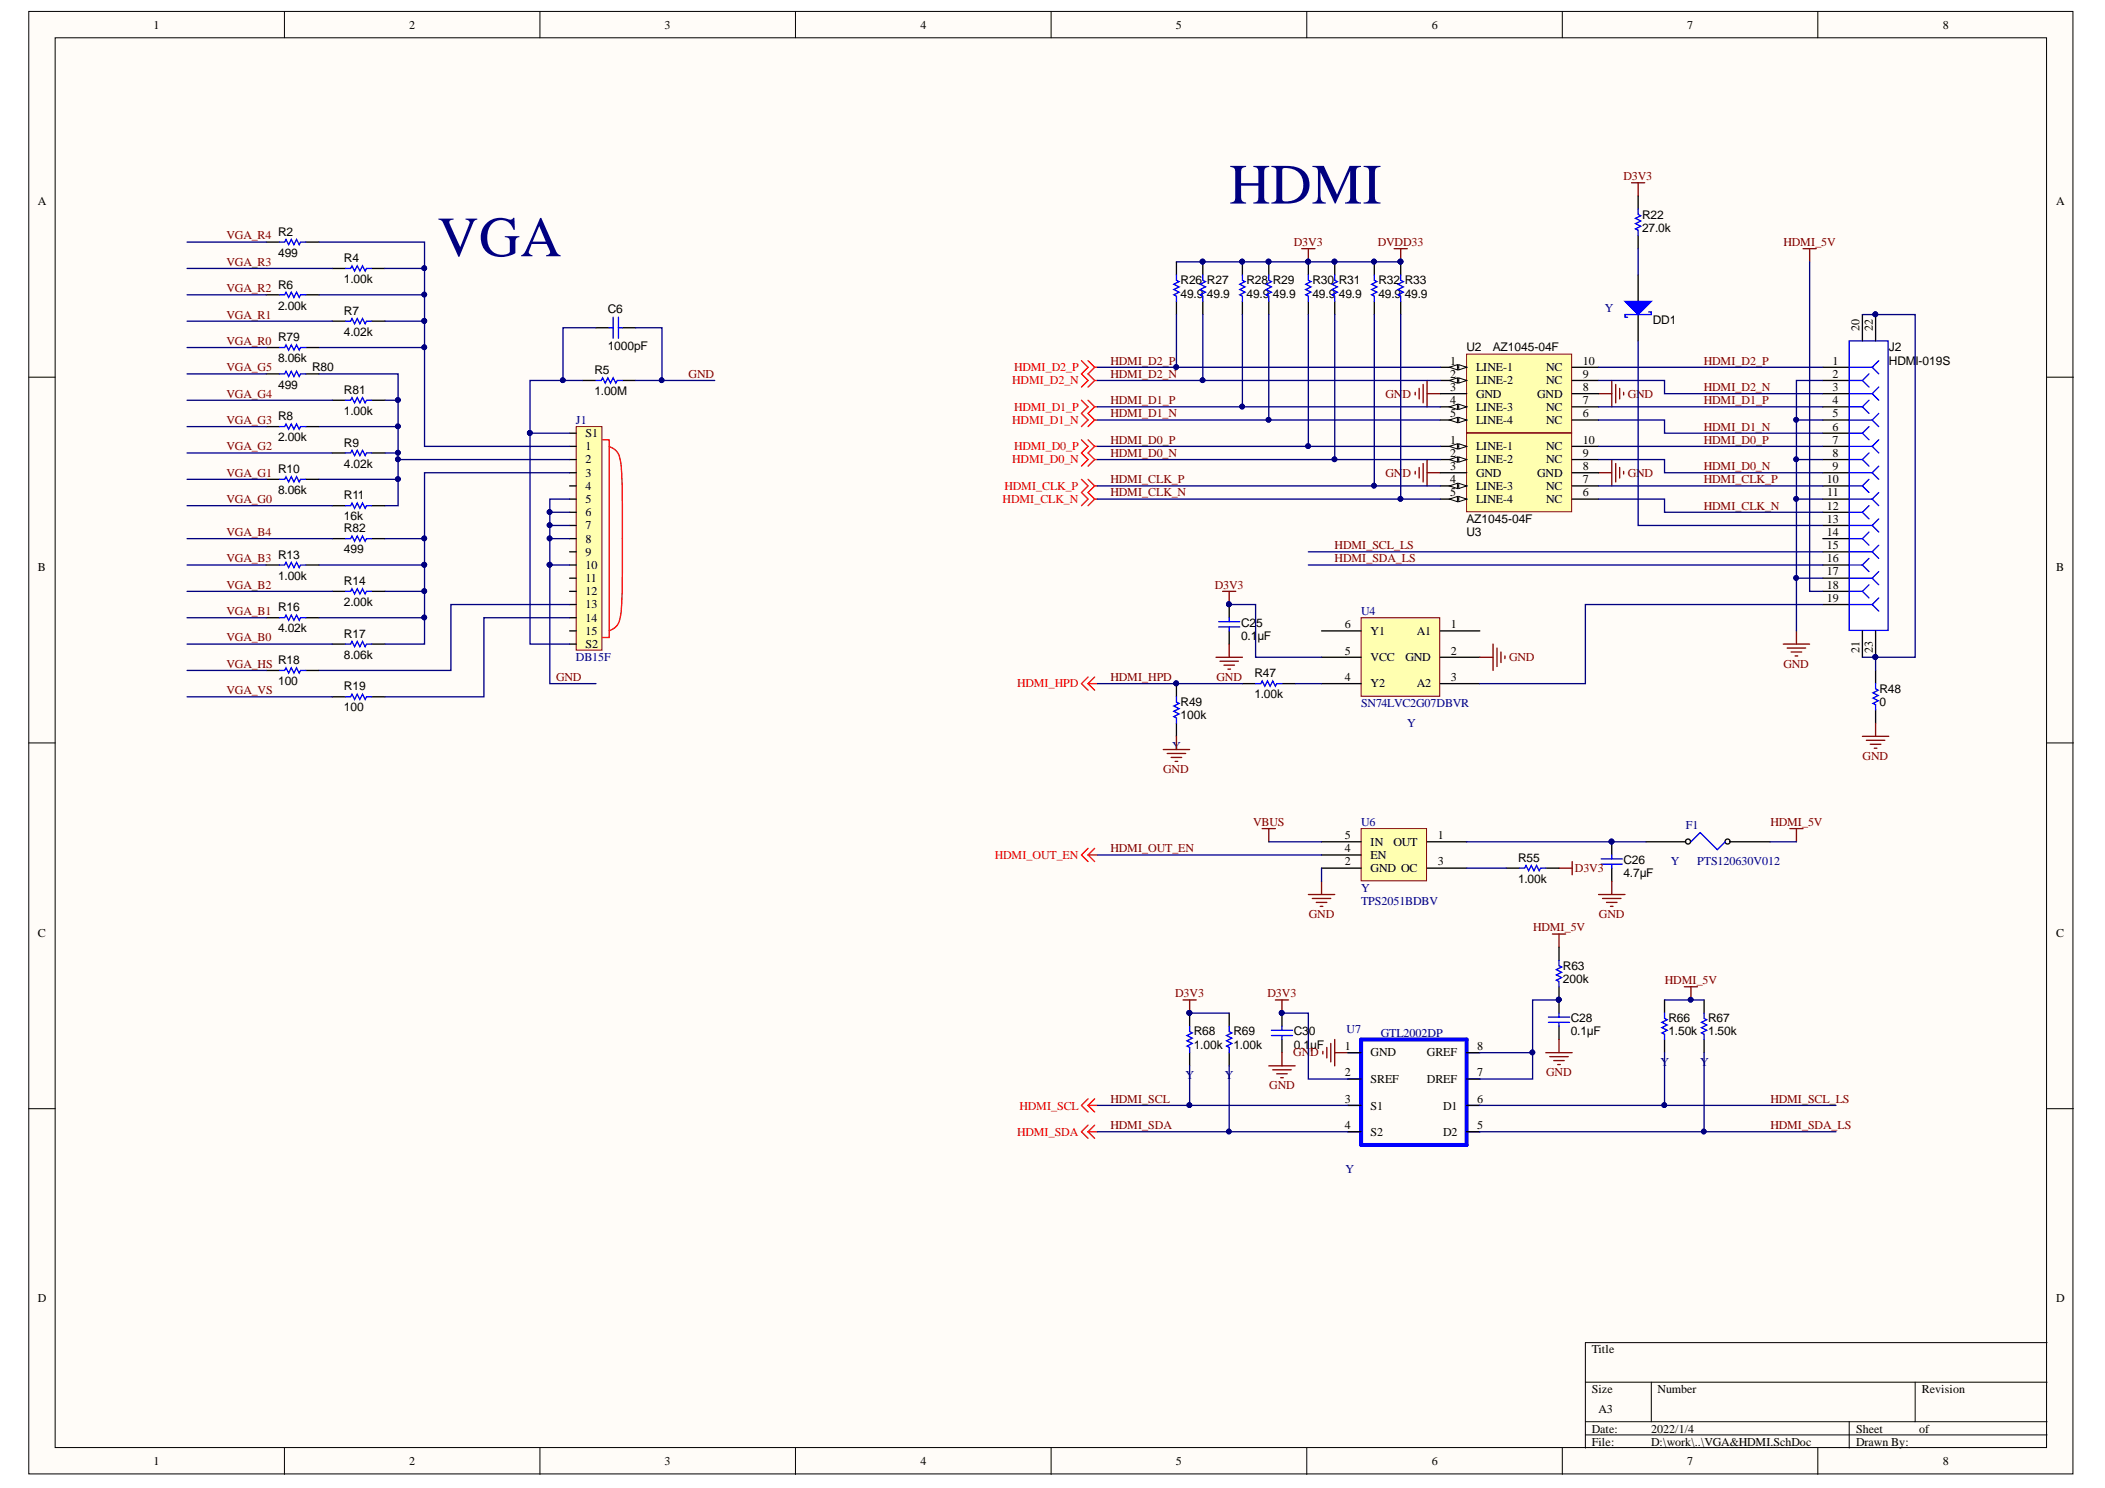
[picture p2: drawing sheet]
<svg xmlns="http://www.w3.org/2000/svg" width="297mm" height="210mm" viewBox="0 0 297 210" stroke-linecap="round" stroke-linejoin="round" font-family="sans-serif">
<defs><g id="words">
<g font-size="8" fill="#000080">
<text x="173.4" y="28.7">HDMI</text>
<text x="61.7" y="36.2">VGA</text>
</g>
<g font-size="1.7">
<text x="21.6" y="4">1</text>
<text x="57.8" y="4">2</text>
<text x="93.8" y="4">3</text>
<text x="129.9" y="4">4</text>
<text x="165.9" y="4">5</text>
<text x="202" y="4">6</text>
<text x="238.1" y="4">7</text>
<text x="274.2" y="4">8</text>
<text x="5.3" y="28.9">A</text>
<text x="290.2" y="28.9">A</text>
<text x="39.2" y="33.3">R2</text>
<text x="231.7" y="32.7">27.0k</text>
<text x="231.7" y="30.8">R22</text>
<text x="39.2" y="36.2">499</text>
<text x="39.2" y="40.7">R6</text>
<text x="48.5" y="40">1.00k</text>
<text x="48.5" y="37">R4</text>
<text x="166.6" y="42">49.9</text>
<text x="166.6" y="40.1">R26 R27</text>
<text x="170.3" y="42">49.9</text>
<text x="175.9" y="42">49.9</text>
<text x="175.9" y="40.1">R28 R29</text>
<text x="179.6" y="42">49.9</text>
<text x="185.2" y="42">49.9</text>
<text x="185.2" y="40.1">R30 R31</text>
<text x="188.9" y="42">49.9</text>
<text x="194.5" y="42">49.9</text>
<text x="194.5" y="40.1">R32 R33</text>
<text x="198.2" y="42">49.9</text>
<text x="39.2" y="43.7">2.00k</text>
<text x="48.5" y="47.4">4.02k</text>
<text x="48.5" y="44.4">R7</text>
<text x="85.8" y="44.2">C6</text>
<text x="233.2" y="45.7">DD1</text>
<text x="262.4" y="46.6" transform="rotate(-90 262.4 46.6)">20</text>
<text x="264.3" y="46.6" transform="rotate(-90 264.3 46.6)">22</text>
<text x="39.2" y="51.1">8.06k</text>
<text x="39.2" y="48.1">R79</text>
<text x="44.1" y="52.4">R80</text>
<text x="83.9" y="52.8">R5</text>
<text x="85.8" y="49.4">1000pF</text>
<text x="204.7" y="51.4">1</text>
<text x="204.7" y="53.3">2</text>
<text x="206.9" y="49.6">U2</text>
<text x="208.3" y="52.4">LINE-1</text>
<text x="210.7" y="49.6">AZ1045-04F</text>
<text x="218.2" y="52.4">NC</text>
<text x="223.3" y="53.3">9</text>
<text x="223.3" y="51.4">10</text>
<text x="258.6" y="51.4">1</text>
<text x="258.6" y="53.3">2</text>
<text x="266.6" y="49.6">J2</text>
<text x="266.6" y="51.4">HDM</text>
<text x="270.3" y="51.4">I</text>
<text x="270.7" y="51.4">-019S</text>
<text x="39.2" y="54.8">499</text>
<text x="39.2" y="59.3">R8</text>
<text x="48.5" y="58.5">1.00k</text>
<text x="48.5" y="55.6">R81</text>
<text x="83.9" y="55.8">1.00M</text>
<text x="204.7" y="57">4</text>
<text x="204.7" y="58.9">5</text>
<text x="204.7" y="55.2">3</text>
<text x="208.3" y="54.2">LINE-2</text>
<text x="208.3" y="57.9">LINE-3</text>
<text x="208.3" y="59.8">LINE-4</text>
<text x="208.3" y="56.1">GND</text>
<text x="216.9" y="56.1">GND</text>
<text x="218.2" y="59.8">NC</text>
<text x="218.2" y="57.9">NC</text>
<text x="218.2" y="54.2">NC</text>
<text x="223.3" y="58.9">6</text>
<text x="223.3" y="57">7</text>
<text x="223.3" y="55.2">8</text>
<text x="258.6" y="55.2">3</text>
<text x="258.6" y="57">4</text>
<text x="258.6" y="58.9">5</text>
<text x="39.2" y="62.3">2.00k</text>
<text x="48.5" y="66">4.02k</text>
<text x="48.5" y="63">R9</text>
<text x="82.6" y="63.5">1</text>
<text x="82.6" y="65.4">2</text>
<text x="82.6" y="61.7">S1</text>
<text x="204.7" y="62.6">1</text>
<text x="204.7" y="64.5">2</text>
<text x="208.3" y="63.5">LINE-1</text>
<text x="208.3" y="65.4">LINE-2</text>
<text x="218.2" y="65.4">NC</text>
<text x="218.2" y="63.5">NC</text>
<text x="223.3" y="64.5">9</text>
<text x="223.3" y="62.6">10</text>
<text x="258.6" y="60.7">6</text>
<text x="258.6" y="62.6">7</text>
<text x="258.6" y="64.5">8</text>
<text x="39.2" y="69.7">8.06k</text>
<text x="39.2" y="66.7">R10</text>
<text x="48.5" y="70.5">R11</text>
<text x="82.6" y="67.2">3</text>
<text x="82.6" y="69.1">4</text>
<text x="82.6" y="71">5</text>
<text x="204.7" y="68.2">4</text>
<text x="204.7" y="70">5</text>
<text x="204.7" y="66.3">3</text>
<text x="208.3" y="69.1">LINE-3</text>
<text x="208.3" y="71">LINE-4</text>
<text x="208.3" y="67.2">GND</text>
<text x="216.9" y="67.2">GND</text>
<text x="218.2" y="71">NC</text>
<text x="218.2" y="69.1">NC</text>
<text x="223.3" y="70">6</text>
<text x="223.3" y="68.2">7</text>
<text x="223.3" y="66.3">8</text>
<text x="257.8" y="68.2">10</text>
<text x="257.8" y="71.9">12</text>
<text x="257.8" y="70">11</text>
<text x="258.6" y="66.3">9</text>
<text x="48.5" y="73.4">16k</text>
<text x="48.5" y="75.1">R82</text>
<text x="82.6" y="72.8">6</text>
<text x="82.6" y="74.7">7</text>
<text x="82.6" y="76.5">8</text>
<text x="206.9" y="75.6">U3</text>
<text x="206.9" y="73.7">AZ1045-04F</text>
<text x="257.8" y="73.7">13</text>
<text x="257.8" y="75.6">14</text>
<text x="257.8" y="77.5">15</text>
<text x="5.3" y="80.5">B</text>
<text x="39.2" y="81.8">1.00k</text>
<text x="39.2" y="78.8">R13</text>
<text x="48.5" y="78.1">499</text>
<text x="48.5" y="82.5">R14</text>
<text x="82.6" y="78.4">9</text>
<text x="82.6" y="80.3">10</text>
<text x="82.6" y="82.1">11</text>
<text x="82.6" y="84">12</text>
<text x="257.8" y="79.3">16</text>
<text x="257.8" y="81.2">17</text>
<text x="257.8" y="83">18</text>
<text x="290.2" y="80.5">B</text>
<text x="39.2" y="89.2">4.02k</text>
<text x="39.2" y="86.2">R16</text>
<text x="48.5" y="85.5">2.00k</text>
<text x="48.5" y="90">R17</text>
<text x="82.6" y="85.8">13</text>
<text x="82.6" y="87.7">14</text>
<text x="82.6" y="89.5">15</text>
<text x="175.1" y="88.4">C25</text>
<text x="189.8" y="88.6">6</text>
<text x="193.4" y="89.5">Y1</text>
<text x="199.9" y="89.5">A1</text>
<text x="204.7" y="88.6">1</text>
<text x="257.8" y="84.9">19</text>
<text x="39.2" y="93.7">R18</text>
<text x="48.5" y="92.9">8.06k</text>
<text x="82.6" y="91.4">S2</text>
<text x="175.1" y="90.3">0.1</text>
<text x="177" y="95.5">R47</text>
<text x="177.4" y="90.3">µF</text>
<text x="189.8" y="92.3">5</text>
<text x="193.4" y="93.3">VCC</text>
<text x="198.3" y="93.3">GND</text>
<text x="204.7" y="92.3">2</text>
<text x="262.4" y="92.2" transform="rotate(-90 262.4 92.2)">21</text>
<text x="264.3" y="92.2" transform="rotate(-90 264.3 92.2)">23</text>
<text x="39.2" y="96.6">100</text>
<text x="48.5" y="100.4">100</text>
<text x="48.5" y="97.4">R19</text>
<text x="166.6" y="101.5">100k</text>
<text x="166.6" y="99.6">R49</text>
<text x="177" y="98.5">1.00k</text>
<text x="189.8" y="96">4</text>
<text x="193.4" y="97">Y2</text>
<text x="199.9" y="97">A2</text>
<text x="204.7" y="96">3</text>
<text x="265.2" y="99.6">0</text>
<text x="265.2" y="97.7">R48</text>
<text x="189.8" y="118.4">5</text>
<text x="193.4" y="119.3">IN</text>
<text x="196.6" y="119.3">OUT</text>
<text x="202.9" y="118.4">1</text>
<text x="189.8" y="120.2">4</text>
<text x="189.8" y="122.1">2</text>
<text x="193.4" y="121.1">EN</text>
<text x="193.4" y="123">GND OC</text>
<text x="202.9" y="122.1">3</text>
<text x="214.2" y="124.5">1.00k</text>
<text x="214.2" y="121.6">R55</text>
<text x="229.1" y="123.8">4.7µF</text>
<text x="229.1" y="121.9">C26</text>
<text x="5.3" y="132.1">C</text>
<text x="220.6" y="136.8">R63</text>
<text x="290.2" y="132.1">C</text>
<text x="220.6" y="138.6">200k</text>
<text x="168.5" y="147.9">1.00k</text>
<text x="168.5" y="146.1">R68</text>
<text x="174" y="147.9">1.00k</text>
<text x="174" y="146.1">R69</text>
<text x="182.6" y="147.9">0.1</text>
<text x="182.6" y="146.1">C30</text>
<text x="184.9" y="147.9">µF</text>
<text x="189.8" y="148.1">1</text>
<text x="193.4" y="149">GND</text>
<text x="201.4" y="149">GREF</text>
<text x="208.5" y="148.1">8</text>
<text x="221.7" y="146.1">0.1µF</text>
<text x="221.7" y="144.2">C28</text>
<text x="235.4" y="146.1">1.50k</text>
<text x="235.4" y="144.2">R66</text>
<text x="241" y="146.1">1.50k</text>
<text x="241" y="144.2">R67</text>
<text x="189.8" y="151.8">2</text>
<text x="189.8" y="155.5">3</text>
<text x="193.4" y="152.7">SREF</text>
<text x="201.4" y="152.7">DREF</text>
<text x="208.5" y="155.5">6</text>
<text x="208.5" y="151.8">7</text>
<text x="189.8" y="159.3">4</text>
<text x="193.4" y="156.5">S1</text>
<text x="193.4" y="160.3">S2</text>
<text x="203.6" y="160.3">D2</text>
<text x="203.6" y="156.5">D1</text>
<text x="208.5" y="159.3">5</text>
<text x="5.3" y="183.7">D</text>
<text x="290.2" y="183.7">D</text>
<text x="224.6" y="190.9">Title</text>
<text x="224.6" y="196.5">Size</text>
<text x="233.9" y="196.5">Number</text>
<text x="271.2" y="196.5">Revision</text>
<text x="224.6" y="202.1">Date:</text>
<text x="224.6" y="203.9">File:</text>
<text x="225.5" y="199.3">A3</text>
<text x="233" y="202.1">2022/1/4</text>
<text x="233" y="203.9">D:\work\..\VGA&amp;HDMI.SchDoc</text>
<text x="261.9" y="202.1">Sheet</text>
<text x="261.9" y="203.9">Drawn By:</text>
<text x="270.8" y="202.1">of</text>
<text x="21.6" y="206.7">1</text>
<text x="57.8" y="206.7">2</text>
<text x="93.8" y="206.7">3</text>
<text x="129.9" y="206.7">4</text>
<text x="165.9" y="206.7">5</text>
<text x="202" y="206.7">6</text>
<text x="238.1" y="206.7">7</text>
<text x="274.2" y="206.7">8</text>
</g>
<g font-size="1.7" fill="#800000">
<text x="229.1" y="25.4">D3V3</text>
<text x="32" y="33.8">VGA_R4</text>
<text x="182.6" y="34.7">D3V3</text>
<text x="194.4" y="34.7">DVDD33</text>
<text x="251.7" y="34.7">HDMI_5V</text>
<text x="32" y="41.2">VGA_R2</text>
<text x="32" y="37.5">VGA_R3</text>
<text x="32" y="44.9">VGA_R1</text>
<text x="32" y="48.7">VGA_R0</text>
<text x="32" y="52.4">VGA_G5</text>
<text x="97.2" y="53.3">GND</text>
<text x="156.7" y="51.4">HDMI_D2_P</text>
<text x="156.7" y="53.3">HDMI_D2_N</text>
<text x="240.4" y="51.4">HDMI_D2_P</text>
<text x="32" y="59.8">VGA_G3</text>
<text x="32" y="56.1">VGA_G4</text>
<text x="156.7" y="57">HDMI_D1_P</text>
<text x="156.7" y="58.9">HDMI_D1_N</text>
<text x="195.5" y="56.1">GN</text>
<text x="197.9" y="56.1">D</text>
<text x="229.7" y="56.1">GND</text>
<text x="240.4" y="55.2">HDMI_D2_N</text>
<text x="240.4" y="57">HDMI_D1_P</text>
<text x="32" y="63.5">VGA_G2</text>
<text x="156.7" y="62.6">HDMI_D0_P</text>
<text x="156.7" y="64.5">HDMI_D0_N</text>
<text x="240.4" y="60.7">HDMI_D1_N</text>
<text x="240.4" y="62.6">HDMI_D0_P</text>
<text x="32" y="71">VGA_G0</text>
<text x="32" y="67.2">VGA_G1</text>
<text x="156.7" y="68.2">HDMI_CLK_P</text>
<text x="156.7" y="70">HDMI_CLK_N</text>
<text x="195.5" y="67.2">GN</text>
<text x="197.9" y="67.2">D</text>
<text x="229.7" y="67.2">GND</text>
<text x="240.4" y="66.3">HDMI_D0_N</text>
<text x="240.4" y="68.2">HDMI_CLK_P</text>
<text x="240.4" y="71.9">HDMI_CLK_N</text>
<text x="32" y="75.6">VGA_B4</text>
<text x="188.3" y="77.5">HDMI_SCL_LS</text>
<text x="32" y="83">VGA_B2</text>
<text x="32" y="79.3">VGA_B3</text>
<text x="171.4" y="83">D3V3</text>
<text x="188.3" y="79.3">HDMI_SDA_LS</text>
<text x="32" y="86.8">VGA_B1</text>
<text x="32" y="94.2">VGA_HS</text>
<text x="32" y="90.5">VGA_B0</text>
<text x="212.9" y="93.3">GND</text>
<text x="251.7" y="94.2">GND</text>
<text x="32" y="97.9">VGA_VS</text>
<text x="78.5" y="96">GND</text>
<text x="156.7" y="96">HDMI_HPD</text>
<text x="171.7" y="96">GND</text>
<text x="262.8" y="107.2">GND</text>
<text x="164.1" y="109.1">GND</text>
<text x="176.8" y="116.5">VBUS</text>
<text x="249.8" y="116.5">HDMI_5V</text>
<text x="156.7" y="120.2">HDMI_OUT_EN</text>
<text x="222.2" y="123">D3V3</text>
<text x="184.7" y="129.5">GND</text>
<text x="216.3" y="131.4">HDMI_5V</text>
<text x="225.6" y="129.5">GND</text>
<text x="165.8" y="140.7">D3V3</text>
<text x="178.9" y="140.7">D3V3</text>
<text x="234.9" y="138.8">HDMI_5V</text>
<text x="182.5" y="149">GN</text>
<text x="184.9" y="149">D</text>
<text x="156.7" y="155.5">HDMI_SCL</text>
<text x="179.1" y="153.7">GND</text>
<text x="218.2" y="151.8">GND</text>
<text x="249.8" y="155.5">HDMI_SCL_LS</text>
<text x="156.7" y="159.3">HDMI_SDA</text>
<text x="249.8" y="159.3">HDMI_SDA_LS</text>
</g>
<g font-size="1.7" fill="#000080">
<text x="226.5" y="44">Y</text>
<text x="81.3" y="59.8">J1</text>
<text x="192.1" y="86.8">U4</text>
<text x="81.3" y="93.3">DB15F</text>
<text x="192.1" y="99.8">SN74LVC2G07DBVR</text>
<text x="165.4" y="105.8">Y</text>
<text x="198.6" y="102.6">Y</text>
<text x="192.1" y="116.5">U6</text>
<text x="237.9" y="116.9">F1</text>
<text x="192.1" y="125.8">Y</text>
<text x="235.8" y="122.1">Y</text>
<text x="239.5" y="122.1">PTS120630V012</text>
<text x="192.1" y="127.6">TPS2051BDBV</text>
<text x="190" y="145.7">U7</text>
<text x="194.8" y="146.2">GTL2002DP</text>
<text x="167.3" y="152.2">Y</text>
<text x="172.9" y="152.2">Y</text>
<text x="234.3" y="150.4">Y</text>
<text x="239.9" y="150.4">Y</text>
<text x="189.9" y="165.4">Y</text>
</g>
<g font-size="1.7" fill="#f00">
<text x="143.1" y="52.4">HDMI_D2_P</text>
<text x="142.8" y="54.2">HDMI_D2_N</text>
<text x="142.8" y="59.8">HDMI_D1_N</text>
<text x="143.1" y="57.9">HDMI_D1_P</text>
<text x="142.8" y="65.4">HDMI_D0_N</text>
<text x="143.1" y="63.5">HDMI_D0_P</text>
<text x="141.5" y="71">HDMI_CLK_N</text>
<text x="141.7" y="69.1">HDMI_CLK_P</text>
<text x="143.5" y="97">HDMI_HPD</text>
<text x="140.4" y="121.1">HDMI_OUT_EN</text>
<text x="143.5" y="160.3">HDMI_SDA</text>
<text x="143.9" y="156.5">HDMI_SCL</text>
</g>
</g></defs>
<g fill="#fffcf8" stroke="#000" stroke-width=".14">
<path d="M4.1 1.6h288.4v206.3h-288.4z"/>
<path d="M7.8 5.3h281v198.9h-281z"/>
</g>
<g fill="none" stroke="#000" stroke-width=".14">
<path d="M40.1 1.6v3.7M76.2 1.6v3.7M112.2 1.6v3.7M148.3 1.6v3.7M184.4 1.6v3.7M220.5 1.6v3.7M256.5 1.6v3.7M4.1 53.2h3.7M288.9 53.2h3.7M4.1 104.8h3.7M288.9 104.8h3.7M4.1 156.4h3.7"/>
<path d="M288.9 156.4h3.7M223.7 195h65.2M233 195v5.6M270.3 195v5.6M288.9 189.4h-65.2v14.9M40.1 204.3v3.7M76.2 204.3v3.7M112.2 204.3v3.7M148.3 204.3v3.7M184.4 204.3v3.7M220.5 204.3v3.7M223.7 200.6h65.2"/>
<path d="M223.7 202.4h65.2M256.5 204.3v3.7M260.9 200.6v3.7"/>
</g>
<g fill="none" stroke="#000" stroke-width=".19">
<path d="M37.6 34.1h1.8M43.2 34.1h1.8M46.9 37.9h1.8M52.5 37.9h1.8M37.6 41.6h1.8M37.6 49h1.8M37.6 52.7h1.8M43.2 41.6h1.8M43.2 49h1.8M43.2 52.7h1.8M46.9 45.3h1.8M46.9 56.5h1.8"/>
<path d="M52.5 45.3h1.8M52.5 56.5h1.8M82.2 53.7h1.9M84.1 46.2h1.9M87.8 46.2h1.9M87.8 53.7h1.9M37.6 60.2h1.8M37.6 67.6h1.8M43.2 60.2h1.8M43.2 67.6h1.8M46.9 63.9h1.8M46.9 71.3h1.8"/>
<path d="M46.9 76h1.8M52.5 63.9h1.8M52.5 71.3h1.8M52.5 76h1.8"/>
</g>
<g fill="none" stroke="#00f" stroke-width=".19">
<path d="M39.4 34.1h.8l.2-.3 .3 .7 .4-.7 .4 .7 .3-.7 .4 .7 .2-.4h.8M48.7 37.9h.8l.2-.4 .3 .7 .4-.7 .4 .7 .4-.7 .3 .7 .2-.3h.8M39.4 41.6h.8l.2-.4 .3 .8 .4-.8 .4 .8 .3-.8 .4 .8 .2-.4h.8M39.4 49h.8l.2-.3 .3 .7 .4-.7 .4 .7 .3-.7 .4 .7 .2-.4h.8M39.4 52.7h.8l.2-.3 .3 .7 .4-.7 .4 .7 .3-.7 .4 .7 .2-.4h.8M48.7 45.3h.8l.2-.4 .3 .8 .4-.8 .4 .8 .4-.8 .3 .8 .2-.4h.8M48.7 56.5h.8l.2-.4 .3 .7 .4-.7 .4 .7 .4-.7 .3 .7 .2-.3h.8M84.1 53.7h.7l.2-.4 .4 .7 .4-.7 .4 .7 .3-.7 .4 .7 .2-.3h.7M86 46.2h.5M86.5 44.7v3M87.3 46.2h.5M87.3 44.7v3"/>
<path d="M39.4 60.2h.8l.2-.4 .3 .8 .4-.8 .4 .8 .3-.8 .4 .8 .2-.4h.8M39.4 67.6h.8l.2-.4 .3 .8 .4-.8 .4 .8 .3-.8 .4 .8 .2-.4h.8M48.7 63.9h.8l.2-.4 .3 .8 .4-.8 .4 .8 .4-.8 .3 .8 .2-.4h.8M48.7 71.3h.8l.2-.3 .3 .7 .4-.7 .4 .7 .4-.7 .3 .7 .2-.4h.8M48.7 76h.8l.2-.4 .3 .8 .4-.8 .4 .8 .4-.8 .3 .8 .2-.4h.8"/>
</g>
<path d="M81.3 60.2h3.6v31.5h-3.6z" fill="#ffffb0" stroke="#800000" stroke-width=".14"/>
<g fill="none" stroke="#000" stroke-width=".19">
<path d="M166 36.9v1.9M169.7 36.9v1.9M175.3 36.9v1.9M179 36.9v1.9M184.6 36.9v1.9M188.3 36.9v1.9M193.9 36.9v1.9M197.7 36.9v1.9M231.2 27.6v1.9M231.2 33.2v1.9M231.2 38.8v3.7M166 42.5v1.9"/>
<path d="M169.7 42.5v1.9M175.3 42.5v1.9M179 42.5v1.9M184.6 42.5v1.9M188.3 42.5v1.9M193.9 42.5v1.9M197.7 42.5v1.9M231.2 44.4v3.7M37.6 79.7h1.8M43.2 79.7h1.8M80.4 66.7h.9M80.4 68.5h.9"/>
<path d="M80.4 70.4h.9M80.4 72.3h.9M80.4 74.1h.9M80.4 76h.9M80.4 63h.9M80.4 64.8h.9M80.4 61.1h.9M80.4 77.8h.9M80.4 79.7h.9M37.6 87.1h1.8M37.6 94.6h1.8M43.2 87.1h1.8"/>
<path d="M43.2 94.6h1.8M46.9 83.4h1.8M46.9 90.9h1.8M46.9 98.3h1.8M52.5 83.4h1.8M52.5 90.9h1.8M52.5 98.3h1.8M80.4 81.6h.9M80.4 83.4h.9M80.4 85.3h.9M80.4 87.1h.9M80.4 89h.9"/>
<path d="M80.4 90.9h.9"/>
</g>
<path d="M85 62h1v27.9h-1" fill="none" stroke="#ee0e22" stroke-width=".19"/>
<path d="M86 63a2.37 2.37 0 0 1 1.6 2.3 250.5 250.5 0 0 1 .2 18.3l-.2 3.1a2.37 2.37 0 0 1-1.6 2.3" fill="none" stroke="#f00" stroke-width=".19"/>
<g fill="none" stroke="#00f" stroke-width=".19">
<path d="M166 38.8v.7l.4 .2-.8 .4 .8 .4-.8 .3 .8 .4-.8 .4 .4 .2v.7M169.7 38.8v.7l.4 .2-.7 .4 .7 .4-.7 .3 .7 .4-.7 .4 .3 .2v.7M175.3 38.8v.7l.4 .2-.8 .4 .8 .4-.8 .3 .8 .4-.8 .4 .4 .2v.7M179 38.8v.7l.4 .2-.7 .4 .7 .4-.7 .3 .7 .4-.7 .4 .3 .2v.7M184.6 38.8v.7l.4 .2-.7 .4 .7 .4-.7 .3 .7 .4-.7 .4 .3 .2v.7M188.3 38.8v.7l.4 .2-.7 .4 .7 .4-.7 .3 .7 .4-.7 .4 .3 .2v.7M193.9 38.8v.7l.4 .2-.7 .4 .7 .4-.7 .3 .7 .4-.7 .4 .3 .2v.7M197.7 38.8v.7l.3 .2-.7 .4 .7 .4-.7 .3 .7 .4-.7 .4 .4 .2v.7M231.2 29.5v.7l.3 .2-.7 .4 .7 .4-.7 .3 .7 .4-.7 .4 .4 .2v.7M39.4 79.7h.8l.2-.4 .3 .8 .4-.8 .4 .8 .3-.8 .4 .8 .2-.4h.8M39.4 87.1h.8l.2-.3 .3 .7 .4-.7 .4 .7 .3-.7 .4 .7 .2-.4h.8M39.4 94.6h.8l.2-.4 .3 .7 .4-.7 .4 .7 .3-.7 .4 .7 .2-.3h.8"/>
<path d="M48.7 83.4h.8l.2-.4 .3 .8 .4-.8 .4 .8 .4-.8 .3 .8 .2-.4h.8M48.7 90.9h.8l.2-.4 .3 .7 .4-.7 .4 .7 .4-.7 .3 .7 .2-.3h.8M48.7 98.3h.8l.2-.4 .3 .8 .4-.8 .4 .8 .4-.8 .3 .8 .2-.4h.8"/>
</g>
<path d="M183.7 35.1h1.9M184.6 35.1v1.8M196.7 35.1h1.9M197.7 35.1v1.8M230.2 25.8h1.9M231.2 25.8v1.8M254.4 35.1h1.9M255.4 35.1v1.8" fill="none" stroke="#800000" stroke-width=".19"/>
<g fill="#000080" stroke="#000080" stroke-width=".14">
<circle cx="184.6" cy="36.9" r=".33"/>
<circle cx="197.6" cy="36.9" r=".33"/>
<circle cx="169.7" cy="36.9" r=".33"/>
<circle cx="175.3" cy="36.9" r=".33"/>
<circle cx="179" cy="36.9" r=".33"/>
<circle cx="188.3" cy="36.9" r=".33"/>
<circle cx="193.9" cy="36.9" r=".33"/>
</g>
<path d="M229.3 42.5h3.7l-1.8 1.9z" fill="#00f"/>
<path d="M229.3 42.5h3.7l-1.8 1.9zM232.6 44h.4v.4h-3.7v.3h.4" fill="none" stroke="#00f" stroke-width=".19"/>
<path d="M152.6 50.9l.9 .9-.9 .9 .9 1-.9 .9M153.5 50.9l1 .9M154.5 51.8l-1 .9 1 1M154.5 51.8h.3M154.5 53.7l-1 .9M154.5 53.7h.3" fill="none" stroke="#f00" stroke-width=".19"/>
<path d="M199.7 55.3v.4M200.3 54.8v1.5M200.8 54.2v2.6M201.4 55.5h1.8M201.4 53.7v3.7M225.6 55.5h1.8M227.4 53.7v3.7M228 54.2v2.6M228.6 54.8v1.5M229.1 55.3v.4" fill="none" stroke="#800000" stroke-width=".19"/>
<path d="M207 50h14.8v11h-14.8z" fill="#ffffb0" stroke="#800000" stroke-width=".14"/>
<path d="M203.2 51.8h3.8" fill="none" stroke="#000" stroke-width=".19"/>
<path d="M205.8 51.4l1.2 .4-1.2 .4z" fill="#fffcf8"/>
<path d="M205.8 51.4l1.2 .4-1.2 .4z" fill="none" stroke="#000" stroke-width=".14"/>
<path d="M204.5 51.8l1.2-.4v.8z" fill="#fffcf8"/>
<path d="M204.5 51.8l1.2-.4v.8z" fill="none" stroke="#000" stroke-width=".14"/>
<path d="M203.2 53.7h3.8" fill="none" stroke="#000" stroke-width=".19"/>
<path d="M205.8 53.3l1.2 .4-1.2 .3z" fill="#fffcf8"/>
<path d="M205.8 53.3l1.2 .4-1.2 .3z" fill="none" stroke="#000" stroke-width=".14"/>
<path d="M204.5 53.7l1.2-.4v.7z" fill="#fffcf8"/>
<path d="M204.5 53.7l1.2-.4v.7z" fill="none" stroke="#000" stroke-width=".14"/>
<path d="M203.2 57.4h3.8M221.9 59.2h3.7M221.9 57.4h3.7M221.9 53.7h3.7M221.9 51.8h3.7" fill="none" stroke="#000" stroke-width=".19"/>
<path d="M205.8 57l1.2 .4-1.2 .4z" fill="#fffcf8"/>
<path d="M205.8 57l1.2 .4-1.2 .4z" fill="none" stroke="#000" stroke-width=".14"/>
<path d="M204.5 57.4l1.2-.4v.8z" fill="#fffcf8"/>
<path d="M204.5 57.4l1.2-.4v.8z" fill="none" stroke="#000" stroke-width=".14"/>
<path d="M203.2 59.2h3.8" fill="none" stroke="#000" stroke-width=".19"/>
<path d="M205.8 58.9l1.2 .3-1.2 .4z" fill="#fffcf8"/>
<path d="M205.8 58.9l1.2 .3-1.2 .4z" fill="none" stroke="#000" stroke-width=".14"/>
<path d="M204.5 59.2l1.2-.3v.7z" fill="#fffcf8"/>
<path d="M204.5 59.2l1.2-.3v.7z" fill="none" stroke="#000" stroke-width=".14"/>
<path d="M203.2 55.5h3.8M221.9 55.5h3.7" fill="none" stroke="#000" stroke-width=".19"/>
<path d="M152.6 56.5l.9 .9-.9 .9 .9 .9-.9 1M153.5 56.5l1 .9M154.5 57.4l-1 .9 1 .9M154.5 57.4h.3M154.5 59.2l-1 1M154.5 59.2h.3M152.6 62l.9 1-.9 .9 .9 .9-.9 1M153.5 62l1 1M154.5 63l-1 .9 1 .9M154.5 63h.3M154.5 64.8l-1 1M154.5 64.8h.3" fill="none" stroke="#f00" stroke-width=".19"/>
<path d="M199.7 66.5v.4M200.3 65.9v1.5M200.8 65.4v2.6M201.4 64.8v3.7M201.4 66.7h1.8M225.6 66.7h1.8M227.4 64.8v3.7M228 65.4v2.6M228.6 65.9v1.5M229.1 66.5v.4" fill="none" stroke="#800000" stroke-width=".19"/>
<path d="M207 61.1h14.8v11.1h-14.8z" fill="#ffffb0" stroke="#800000" stroke-width=".14"/>
<path d="M203.2 63h3.8" fill="none" stroke="#000" stroke-width=".19"/>
<path d="M205.8 62.6l1.2 .4-1.2 .3z" fill="#fffcf8"/>
<path d="M205.8 62.6l1.2 .4-1.2 .3z" fill="none" stroke="#000" stroke-width=".14"/>
<path d="M204.5 63l1.2-.4v.7z" fill="#fffcf8"/>
<path d="M204.5 63l1.2-.4v.7z" fill="none" stroke="#000" stroke-width=".14"/>
<path d="M203.2 64.8h3.8" fill="none" stroke="#000" stroke-width=".19"/>
<path d="M205.8 64.5l1.2 .3-1.2 .4z" fill="#fffcf8"/>
<path d="M205.8 64.5l1.2 .3-1.2 .4z" fill="none" stroke="#000" stroke-width=".14"/>
<path d="M204.5 64.8l1.2-.3v.7z" fill="#fffcf8"/>
<path d="M204.5 64.8l1.2-.3v.7z" fill="none" stroke="#000" stroke-width=".14"/>
<path d="M203.2 68.5h3.8M221.9 70.4h3.7M221.9 68.5h3.7M221.9 64.8h3.7M221.9 63h3.7" fill="none" stroke="#000" stroke-width=".19"/>
<path d="M205.8 68.2l1.2 .3-1.2 .4z" fill="#fffcf8"/>
<path d="M205.8 68.2l1.2 .3-1.2 .4z" fill="none" stroke="#000" stroke-width=".14"/>
<path d="M204.5 68.5l1.2-.3v.7z" fill="#fffcf8"/>
<path d="M204.5 68.5l1.2-.3v.7z" fill="none" stroke="#000" stroke-width=".14"/>
<path d="M203.2 70.4h3.8" fill="none" stroke="#000" stroke-width=".19"/>
<path d="M205.8 70l1.2 .4-1.2 .4z" fill="#fffcf8"/>
<path d="M205.8 70l1.2 .4-1.2 .4z" fill="none" stroke="#000" stroke-width=".14"/>
<path d="M204.5 70.4l1.2-.4v.8z" fill="#fffcf8"/>
<path d="M204.5 70.4l1.2-.4v.8z" fill="none" stroke="#000" stroke-width=".14"/>
<path d="M203.2 66.7h3.8M221.9 66.7h3.7" fill="none" stroke="#000" stroke-width=".19"/>
<path d="M152.6 67.6l.9 .9-.9 1M153.5 67.6l1 .9M154.5 68.5l-1 1M154.5 68.5h.3" fill="none" stroke="#f00" stroke-width=".19"/>
<path d="M260.9 48.1h5.5v40.8h-5.5z" fill="#fff" stroke="#00f" stroke-width=".19"/>
<g fill="none" stroke="#00f" stroke-width=".19">
<path d="M260.9 51.8h3.4M260.9 53.7h1.9M260.9 55.5h3.4M260.9 57.4h1.9M260.9 59.2h3.4M262.8 53.7l.9 .9M262.8 57.4l.9 .9M263.7 52.7l-.9 1M263.7 56.5l-.9 .9M265.1 50.9l-.9 .9 .9 .9M265.1 54.6l-.9 .9 .9 1M265.1 58.3l-.9 .9 .9 1"/>
<path d="M260.9 61.1h1.9M260.9 63h3.4M260.9 64.8h1.9M260.9 66.7h3.4M260.9 68.5h1.9M260.9 70.4h3.4M260.9 72.3h1.9M260.9 74.1h3.4M260.9 76h1.9M260.9 77.8h3.4M260.9 79.7h1.9M262.8 61.1l.9 .9"/>
<path d="M262.8 64.8l.9 1M262.8 68.5l.9 1M262.8 72.3l.9 .9M262.8 76l.9 .9M262.8 79.7l.9 .9M263.7 60.2l-.9 .9M263.7 63.9l-.9 .9M263.7 67.6l-.9 .9M263.7 71.3l-.9 1M263.7 75.1l-.9 .9M263.7 78.8l-.9 .9M265.1 62l-.9 1 .9 .9"/>
<path d="M265.1 65.8l-.9 .9 .9 .9M265.1 69.5l-.9 .9 .9 .9M265.1 73.2l-.9 .9 .9 1M265.1 76.9l-.9 .9 .9 1M172 88.4h2.9M172 87.7h2.9M173.5 87.1v.6M173.5 88.4v.6M260.9 81.6h3.4M260.9 83.4h1.9M260.9 85.3h3.4M262.8 83.4l.9 .9"/>
<path d="M263.7 82.5l-.9 .9M265.1 80.6l-.9 1 .9 .9M265.1 84.3l-.9 1 .9 .9"/>
</g>
<g fill="none" stroke="#000" stroke-width=".19">
<path d="M257.2 51.8h3.7M257.2 53.7h3.7M257.2 55.5h3.7M257.2 57.4h3.7M257.2 59.2h3.7M262.8 44.4v3.7M264.7 44.4v3.7M257.2 61.1h3.7M257.2 63h3.7M257.2 64.8h3.7M257.2 66.7h3.7M257.2 68.5h3.7"/>
<path d="M257.2 70.4h3.7M257.2 72.3h3.7M257.2 74.1h3.7M257.2 76h3.7M257.2 77.8h3.7M257.2 79.7h3.7M173.5 85.3v1.8M173.5 89v1.9M257.2 81.6h3.7M257.2 83.4h3.7M257.2 85.3h3.7M262.8 89v3.7"/>
<path d="M264.7 89v3.7"/>
</g>
<g fill="#000080" stroke="#000080" stroke-width=".14">
<circle cx="264.6" cy="92.7" r=".33"/>
<circle cx="264.6" cy="44.3" r=".33"/>
<circle cx="173.4" cy="85.2" r=".33"/>
</g>
<path d="M152.6 69.5l.9 .9-.9 .9M153.5 69.5l1 .9M154.5 70.4l-1 .9M154.5 70.4h.3" fill="none" stroke="#f00" stroke-width=".19"/>
<path d="M172.5 83.4h1.9M173.5 83.4v1.9" fill="none" stroke="#800000" stroke-width=".19"/>
<path d="M192.1 87.1h11.1v11.1h-11.1z" fill="#ffffb0" stroke="#800000" stroke-width=".14"/>
<path d="M166 96.4v1.9M175.3 96.4h1.9M180.9 96.4h1.9M186.5 89h5.6M186.5 96.4h5.6M186.5 92.7h5.6M203.2 89h5.6M203.2 96.4h5.6M203.2 92.7h5.6M264.7 94.6v1.8M166 102v1.9M264.7 100.2v1.8" fill="none" stroke="#000" stroke-width=".19"/>
<g fill="none" stroke="#800000" stroke-width=".19">
<path d="M171.6 92.7h3.7M172.2 93.3h2.6M172.7 93.8h1.5M173.3 94.4h.3M173.5 90.9v1.8M208.8 92.7h1.9M210.7 90.9v3.7M211.2 91.4v2.6M211.8 92v1.5M212.4 92.5v.4M251.6 90.9h3.8M252.2 91.4h2.6"/>
<path d="M252.8 92h1.4M253.3 92.5h.4M253.5 89v1.9M164.1 105.7h3.8M164.7 106.3h2.6M165.3 106.8h1.5M165.8 107.4h.4M166 103.9v1.8M262.8 103.9h3.7M263.4 104.4h2.6M263.9 105h1.5M264.5 105.5h.4"/>
<path d="M264.7 102v1.9"/>
</g>
<path d="M153.5 96.4l1 1M153.5 95.5l-.9 .9 .9 1M153.5 96.4h1.3M154.5 95.5l-1 .9" fill="none" stroke="#f00" stroke-width=".19"/>
<path d="M166 98.3v.7l.4 .2-.8 .4 .8 .4-.8 .3 .8 .4-.8 .4 .4 .2v.7M177.2 96.4h.7l.2-.3 .4 .7 .4-.7 .3 .7 .4-.7 .4 .7 .2-.4h.7M264.7 96.4v.8l.3 .2-.7 .3 .7 .4-.7 .4 .7 .4-.7 .3 .4 .2v.8" fill="none" stroke="#00f" stroke-width=".19"/>
<circle cx="166" cy="96.4" r=".33" fill="#000080" stroke="#000080" stroke-width=".14"/>
<path d="M192.1 116.9h9.2v7.3h-9.2z" fill="#ffffb0" stroke="#800000" stroke-width=".14"/>
<g fill="none" stroke="#000" stroke-width=".19">
<path d="M186.5 118.7h5.6M201.4 118.7h5.6M227.4 118.7v1.9M232.3 118.7h5.6M244.2 118.7h5.6M186.5 120.6h5.6M186.5 122.5h5.6M201.4 122.5h5.6M212.5 122.5h1.9M218.1 122.5h1.9M220 133.6v1.9M220 139.2v3.7"/>
<path d="M227.4 122.5v1.8M167.9 142.9v1.9M167.9 148.5v1.9M173.5 142.9v1.9M173.5 148.5v1.9M180.9 142.9v1.9M180.9 146.6v1.9M190.2 148.5h1.9M190.2 152.2h1.9M190.2 155.9h1.9M190.2 159.7h1.9M207 148.5h1.8"/>
<path d="M207 152.2h1.8M207 155.9h1.8M207 159.7h1.8M220 144.8v1.8M234.9 141.1v1.8M234.9 146.6v1.9M240.5 141.1v1.8M240.5 146.6v1.9"/>
<circle cx="238.2" cy="118.7" r=".35"/>
<circle cx="243.8" cy="118.7" r=".35"/>
</g>
<g fill="none" stroke="#00f" stroke-width=".19">
<path d="M238.6 118.7l1.3-1.3 2.4 2.5 1.1-1.2M214.4 122.5h.8l.1-.4 .4 .7 .4-.7 .4 .7 .3-.7 .4 .7 .2-.3h.7M220 135.5v.7l.4 .2-.8 .4 .8 .4-.8 .3 .8 .4-.8 .4 .4 .2v.7M225.9 121.2h3M225.9 121.9h3M227.4 120.6v.6M227.4 121.9v.6M167.9 144.8v.7l.3 .2-.7 .4 .7 .3-.7 .4 .7 .4-.7 .4 .4 .2v.7M173.5 144.8v.7l.3 .2-.7 .4 .7 .3-.7 .4 .7 .4-.7 .4 .4 .2v.7M179.4 146.1h3M179.4 145.3h3M180.9 144.8v.5"/>
<path d="M180.9 146.1v.5M190.2 159.7h1.9M190.2 155.9h1.9M190.2 148.5h1.9M190.2 152.2h1.9M207 159.7h1.8M207 155.9h1.8M207 148.5h1.8M207 152.2h1.8M218.5 144.2h3M218.5 143.5h3M220 142.9v.6"/>
<path d="M220 144.2v.6M234.9 142.9v.8l.4 .1-.8 .4 .8 .4-.8 .4 .8 .3-.8 .4 .4 .2v.7M240.5 142.9v.8l.3 .1-.7 .4 .7 .4-.7 .4 .7 .3-.7 .4 .4 .2v.7"/>
</g>
<g fill="none" stroke="#800000" stroke-width=".19">
<path d="M178.1 116.9h1.9M179 116.9v1.8M252.6 116.9h1.8M253.5 116.9v1.8M184.6 126.2h3.7M185.2 126.7h2.6M185.7 127.3h1.5M186.3 127.9h.4M186.5 124.3v1.9M219.1 131.8h1.8M220 122.5h1.9M220 131.8v1.8"/>
<path d="M221.9 121.5v1.9M225.6 126.2h3.7M226.1 126.7h2.6M226.7 127.3h1.5M227.3 127.9h.3M227.4 124.3v1.9M237.7 139.2h1.8M238.6 139.2v1.9M166.9 141.1h1.9M167.9 141.1v1.8M179 150.4h3.8M179.6 150.9h2.6"/>
<path d="M180 141.1h1.8M180.2 151.5h1.4M180.7 152h.4M180.9 141.1v1.8M180.9 148.5v1.9M186.7 148.3v.4M187.2 147.8v1.4M187.8 147.2v2.6M188.3 148.5h1.9M188.3 146.6v3.8M218.1 148.5h3.8M218.7 149.1h2.6"/>
<path d="M219.2 149.6h1.5M219.8 150.2h.4M220 146.6v1.9"/>
</g>
<path d="M153.5 119.7l-.9 .9 .9 .9M154.5 119.7l-1 .9M153.5 120.6l1 .9M153.5 120.6h1.3M153.5 155.9l1 1M153.5 155l-.9 .9 .9 1M153.5 155.9h1.3M153.5 159.7l1 .9M153.5 158.7l-.9 1 .9 .9M153.5 159.7h1.3M154.5 155l-1 .9M154.5 158.7l-1 1" fill="none" stroke="#f00" stroke-width=".19"/>
<g fill="#000080" stroke="#000080" stroke-width=".14">
<circle cx="227.4" cy="118.7" r=".33"/>
<circle cx="219.9" cy="141" r=".33"/>
<circle cx="238.6" cy="141" r=".33"/>
<circle cx="167.8" cy="142.9" r=".33"/>
<circle cx="180.8" cy="142.9" r=".33"/>
<circle cx="59.9" cy="37.8" r=".33"/>
<circle cx="59.9" cy="41.5" r=".33"/>
<circle cx="59.9" cy="45.3" r=".33"/>
<circle cx="59.9" cy="49" r=".33"/>
<circle cx="79.4" cy="53.6" r=".33"/>
<circle cx="93.4" cy="53.6" r=".33"/>
<circle cx="56.1" cy="60.1" r=".33"/>
<circle cx="56.1" cy="56.4" r=".33"/>
<circle cx="74.8" cy="61.1" r=".33"/>
<circle cx="56.1" cy="63.9" r=".33"/>
<circle cx="56.1" cy="64.8" r=".33"/>
<circle cx="56.1" cy="67.6" r=".33"/>
<circle cx="77.6" cy="72.2" r=".33"/>
<circle cx="59.9" cy="79.7" r=".33"/>
<circle cx="59.9" cy="75.9" r=".33"/>
<circle cx="77.6" cy="74.1" r=".33"/>
<circle cx="77.6" cy="75.9" r=".33"/>
<circle cx="77.6" cy="79.7" r=".33"/>
<circle cx="59.9" cy="83.4" r=".33"/>
<circle cx="59.9" cy="87.1" r=".33"/>
<circle cx="169.7" cy="36.9" r=".33"/>
<circle cx="175.3" cy="36.9" r=".33"/>
<circle cx="179" cy="36.9" r=".33"/>
<circle cx="184.6" cy="36.9" r=".33"/>
<circle cx="188.3" cy="36.9" r=".33"/>
<circle cx="193.9" cy="36.9" r=".33"/>
<circle cx="197.6" cy="36.9" r=".33"/>
<circle cx="166" cy="51.8" r=".33"/>
<circle cx="169.7" cy="53.6" r=".33"/>
<circle cx="175.3" cy="57.4" r=".33"/>
<circle cx="179" cy="59.2" r=".33"/>
<circle cx="184.6" cy="62.9" r=".33"/>
<circle cx="188.3" cy="64.8" r=".33"/>
<circle cx="193.9" cy="68.5" r=".33"/>
<circle cx="197.6" cy="70.4" r=".33"/>
<circle cx="253.4" cy="59.2" r=".33"/>
<circle cx="253.4" cy="64.8" r=".33"/>
<circle cx="264.6" cy="92.7" r=".33"/>
<circle cx="264.6" cy="44.3" r=".33"/>
<circle cx="253.4" cy="70.4" r=".33"/>
<circle cx="253.4" cy="81.5" r=".33"/>
<circle cx="173.4" cy="85.2" r=".33"/>
<circle cx="166" cy="96.4" r=".33"/>
<circle cx="216.2" cy="148.5" r=".33"/>
<circle cx="234.8" cy="155.9" r=".33"/>
<circle cx="167.8" cy="155.9" r=".33"/>
<circle cx="240.4" cy="159.6" r=".33"/>
<circle cx="173.4" cy="159.6" r=".33"/>
</g>
<path d="M192.1 146.6h14.9v14.9h-14.9z" fill="none" stroke="#00f" stroke-width=".56"/>
<g fill="none" stroke="#000080" stroke-width=".19">
<path d="M26.4 34.1h11.2M26.4 37.9h20.5M45 34.1h14.9v11.2M54.3 37.9h5.6M166 36.9h31.7M231.2 35.1v3.7M255.4 36.9v46.5h1.8M26.4 41.6h11.2M26.4 45.3h20.5M26.4 49h11.2M26.4 52.7h11.2M26.4 56.5h20.5"/>
<path d="M45 52.7h11.2v7.5M45 41.6h14.9M45 49h14.9M54.3 45.3h5.6M54.3 56.5h1.9M59.9 45.3v17.7h20.5M82.2 53.7h-7.4v7.4M84.1 46.2h-4.7v7.5M89.7 46.2h3.7v7.5M89.7 53.7h11.2M154.8 51.8h48.4M154.8 53.7h48.4"/>
<path d="M154.8 57.4h48.4M154.8 59.2h48.4M166 44.4v7.4M169.7 44.4v9.3M175.3 44.4v13M179 44.4v14.8M184.6 44.4v18.6M188.3 44.4v20.4M193.9 44.4v24.1M197.7 44.4v26M225.6 53.7h9.3v1.8h22.3M225.6 59.2h9.3v1.9h22.3"/>
<path d="M225.6 51.8h31.6M225.6 57.4h31.6M231.2 48.1v26h26M253.5 59.2h3.7M257.2 53.7h-3.7v35.3M262.8 44.4h7.5v48.3h-7.5M26.4 60.2h11.2M26.4 63.9h20.5M26.4 67.6h11.2M26.4 71.3h20.5M26.4 76h20.5M26.4 79.7h11.2"/>
<path d="M45 60.2h11.2v11.1h-1.9M45 67.6h11.2M45 79.7h14.9M54.3 63.9h1.9M54.3 76h5.6M56.2 64.8h24.2M59.9 79.7v11.2h-5.6M74.8 61.1v29.8h5.6M74.8 61.1h5.6M77.6 79.7v16.7h6.5M77.6 72.3h2.8M77.6 74.1h2.8"/>
<path d="M77.6 76v3.7M77.6 79.7h2.8M80.4 66.7h-20.5v13M80.4 70.4h-2.8v5.6h2.8M154.8 63h48.4M154.8 64.8h48.4M154.8 68.5h48.4M154.8 70.4h48.4M184.6 79.7h72.6M184.6 77.8h72.6M225.6 64.8h9.3v1.9h22.3M225.6 70.4h9.3v1.9h22.3"/>
<path d="M225.6 63h31.6M225.6 68.5h31.6M253.5 64.8h3.7M253.5 70.4h3.7M26.4 83.4h20.5M26.4 87.1h11.2M26.4 90.9h20.5M26.4 94.6h11.2M26.4 98.3h20.5M45 87.1h14.9M54.3 83.4h5.6M80.4 85.3h-16.8v9.3h-18.6"/>
<path d="M80.4 87.1h-12.1v11.2h-14M154.8 96.4h20.5M173.5 85.3h3.7v7.4h9.3M182.8 96.4h3.7M253.5 81.6h3.7M257.2 85.3h-33.5v11.1h-14.9M264.7 92.7v1.9M179 118.7h7.5M207 118.7h25.3M249.8 118.7h3.7M154.8 120.6h31.7M186.5 122.5v1.8"/>
<path d="M207 122.5h5.5M154.8 155.9h35.4M154.8 159.7h35.4M167.9 142.9h5.6M167.9 150.4v5.5M173.5 150.4v9.3M180.9 142.9h3.7v9.3h5.6M208.8 155.9h50.3M208.8 159.7h50.3M216.3 148.5v3.7h-7.5M220 141.1h-3.7v7.4h-7.5M234.9 141.1h5.6"/>
<path d="M234.9 148.5v7.4M240.5 148.5v11.2"/>
</g>
<use href="#words"/>
</svg>
